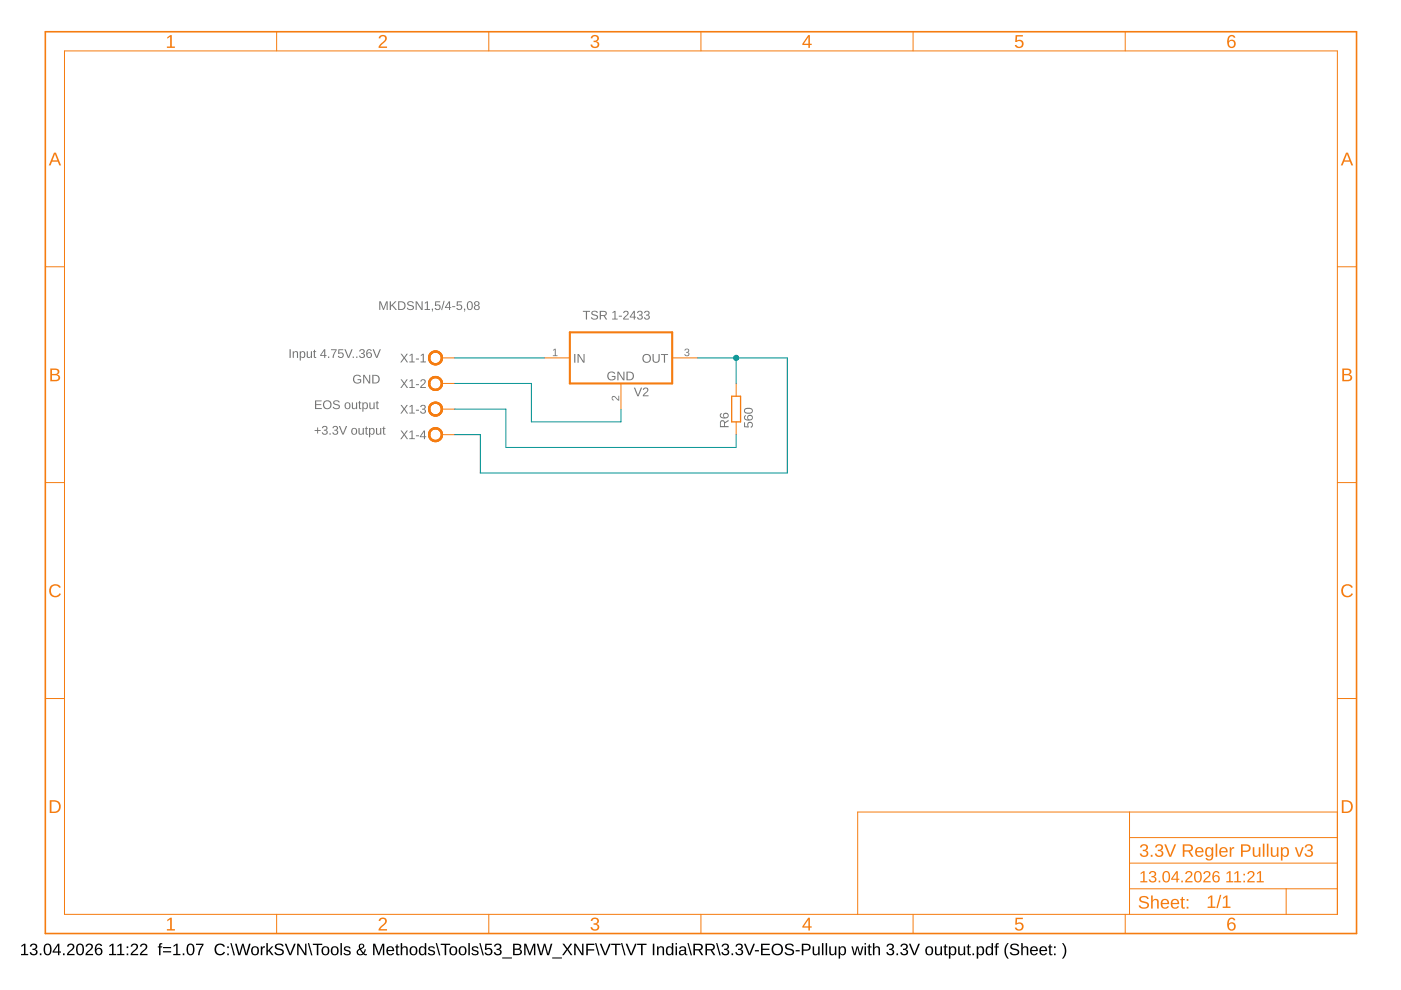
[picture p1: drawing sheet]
<svg xmlns="http://www.w3.org/2000/svg" width="297mm" height="210mm" viewBox="0 0 297 210" stroke-linecap="round" stroke-linejoin="round" font-family="sans-serif">
<path d="M4.5 200.5l.6-.4h.3v2.2h.6v.2h-1.5v-.2h.6v-1.9l-.6 .4zM6.6 200.2a.71 .71 0 0 1 1-.1 .71 .71 0 0 1 0 1.1l-.2 .1a.69 .69 0 0 1 .5 .9 .69 .69 0 0 1-1 .3l-.6-.4v-.2h.3a.49 .49 0 0 0 .7 .4 .49 .49 0 0 0 .2-.8l-.6-.1v-.2a.47 .47 0 0 0 .7-.3 .47 .47 0 0 0-.4-.6 .47 .47 0 0 0-.6 .4h-.3zM8.4 202.1h.4v.4h-.4zM9.6 200.2a.91 .91 0 0 1 1.1 .1 .91 .91 0 0 1 .2 1 .89 .89 0 0 1-.3 1.1 .89 .89 0 0 1-1.1-.2l-.2-.5v-.8zM9.8 200.4a1.65 1.65 0 0 0 .1 1.9h.2a1.12 1.12 0 0 0 .5-1.6l-.3-.4zM12.3 200.1h.3v1.6h.3v.3h-.3v.5h-.3v-.5h-1.1v-.3zM12.3 200.4l-.9 1.3h.9zM13.4 202.1h.3v.4h-.3zM14.5 200.2a.79 .79 0 0 1 1.2 .2 .79 .79 0 0 1-.5 1.1l-.7 .8h1.3v.2h-1.6l.1-.4 .5-.6a.72 .72 0 0 0 .4-1.2l-.5 .1-.2 .3h-.3zM16.5 200.2a.91 .91 0 0 1 1.1 .1 .91 .91 0 0 1 .2 1 .89 .89 0 0 1-.3 1.1 .89 .89 0 0 1-1.2-.2l-.2-.5v-.8zM16.7 200.4a1.65 1.65 0 0 0 .1 1.9h.2a1.12 1.12 0 0 0 .4-1.6l-.3-.4zM18.4 200.2a.79 .79 0 0 1 1.2 .2 .79 .79 0 0 1-.4 1.1l-.7 .8h1.2v.2h-1.6l.1-.4 .5-.6a.72 .72 0 0 0 .4-1.2l-.5 .1-.1 .3h-.4zM20.5 200.2a.76 .76 0 0 1 1.2 .3l-.3 .1a.51 .51 0 0 0-.7-.2 .51 .51 0 0 0-.3 .6v.3a.79 .79 0 0 1 1.2 0 .79 .79 0 0 1-.1 1.1 .79 .79 0 0 1-1.2-.1 1.85 1.85 0 0 1 .2-2.1zM20.4 201.7a.52 .52 0 0 0 1 0 .52 .52 0 0 0-1 0zM23.2 200.5l.6-.4h.3v2.2h.6v.2h-1.6v-.2h.7v-1.9l-.6 .4zM24.9 200.5l.6-.4h.3v2.2h.6v.2h-1.6v-.2h.7v-1.9l-.6 .4zM26.9 200.7h.3v.3h-.3zM26.9 202.2h.3v.3h-.3zM28 200.2a.79 .79 0 0 1 1.2 .2 .79 .79 0 0 1-.5 1.1l-.7 .8h1.3v.2h-1.6l.1-.4 .5-.6a.72 .72 0 0 0 .4-1.2l-.5 .1-.2 .3h-.3zM29.9 200.2a.79 .79 0 0 1 1.3 .2 .79 .79 0 0 1-.5 1.1l-.7 .8h1.3v.2h-1.6l.1-.4 .5-.6a.72 .72 0 0 0 .4-1.2l-.6 .1-.1 .3h-.3zM33.8 200.1l.6-.1v.2l-.4 .2v.3h.4v.2h-.4v1.6h-.3v-1.6h-.2v-.2h.2zM34.6 200.8h1.7v.2h-1.7zM34.6 201.7h1.7v.2h-1.7zM36.8 200.5l.6-.4h.3v2.2h.5v.2h-1.5v-.2h.6v-1.9l-.5 .4zM38.7 202.1h.4v.4h-.4zM39.9 200.2a.91 .91 0 0 1 1.1 .1 .91 .91 0 0 1 .2 1 .89 .89 0 0 1-.3 1.1 .89 .89 0 0 1-1.1-.2l-.2-.5v-.8zM40.1 200.4a1.65 1.65 0 0 0 .1 1.9h.2a1.12 1.12 0 0 0 .5-1.6l-.3-.4zM41.6 200.1h1.6l-.7 1.6-.2 .8h-.3a3.8 3.8 0 0 1 .9-2.1h-1.3zM45.8 200.4a1.21 1.21 0 0 1 1.9 .3l-.3 .1a.9 .9 0 0 0-1.3-.3 .9 .9 0 0 0-.2 1.3 .84 .84 0 0 0 .8 .5 .84 .84 0 0 0 .7-.5l.3 .1a1.25 1.25 0 0 1-1.8 .4 1.25 1.25 0 0 1-.1-1.9zM48.2 200.7h.3v.3h-.3zM48.2 202.2h.3v.3h-.3zM48.8 200h.3l.7 2.6h-.3zM49.8 200.1h.4l.6 2.1 .5-2.1h.3l.6 2.1 .6-2.1h.3l-.7 2.4h-.4l-.5-2-.6 2h-.4zM53.4 200.9a.94 .94 0 0 1 1.5 .5 .94 .94 0 0 1-1.1 1.1l-.4-.2-.1-.4zM53.8 200.9a.86 .86 0 0 0 .3 1.4 .79 .79 0 0 0 .5-.7 .79 .79 0 0 0-.5-.7zM55.3 200.7h.3v.3l.2-.3 .4-.1v.3h-.4l-.1 .3-.1 1.3h-.3zM56.5 200h.3v1.6l.8-.9h.4l-.8 .8 .8 1h-.4l-.6-.8-.2 .2v.6h-.3zM58.4 200.4a1.11 1.11 0 0 1 1.7 .2l-.3 .1a.63 .63 0 0 0-.6-.4 .63 .63 0 0 0-.6 .5l.7 .3a.75 .75 0 0 1 .9 .8 .75 .75 0 0 1-1 .7 .89 .89 0 0 1-1-.7h.3a.73 .73 0 0 0 .7 .4 .73 .73 0 0 0 .7-.5l-.8-.4a.72 .72 0 0 1-.7-1zM60.4 200.1h.3l.8 2.1 .9-2.1h.3l-1 2.4h-.3zM63 200.1h.4l1.3 2.1v-2.1h.3v2.4h-.4l-1.3-2v2h-.3zM65.3 200h.2l.7 2.6h-.2zM66.3 200.1h2v.3h-.8v2.1h-.3v-2.1h-.9zM68.4 200.9a.94 .94 0 0 1 1.4 .5 .94 .94 0 0 1-1.1 1.1l-.3-.2-.2-.4zM68.7 200.9a.86 .86 0 0 0 .3 1.4 .79 .79 0 0 0 .5-.7 .79 .79 0 0 0-.5-.7zM70.3 200.9a.94 .94 0 0 1 1.5 .5 .94 .94 0 0 1-1.1 1.1l-.4-.2-.1-.4zM70.7 200.9a.86 .86 0 0 0 .3 1.4 .79 .79 0 0 0 .5-.7 .79 .79 0 0 0-.5-.7zM72.2 200h.3v2.5h-.3zM73.1 200.8a.85 .85 0 0 1 1.2 .3h-.2a.39 .39 0 0 0-.5-.3 .39 .39 0 0 0-.3 .5l.2 .1a.67 .67 0 0 1 .7 .2 .67 .67 0 0 1 .1 .7 .91 .91 0 0 1-1.5-.2l.3-.1a.45 .45 0 0 0 .5 .4 .45 .45 0 0 0 .4-.5l-.1-.1a.82 .82 0 0 1-1-.8zM76.2 200.2a.57 .57 0 0 1 .9 .1 .57 .57 0 0 1-.3 .8l-.3 .1 .5 .8 .3-.8 .3 .1-.4 .8 .6 .2v.2h-.5a.47 .47 0 0 0-.7 0 .73 .73 0 0 1-1-.5 .73 .73 0 0 1 .6-.9l-.1-.5zM76.4 200.4v.6a.42 .42 0 0 0 .5-.2 .42 .42 0 0 0-.1-.5zM76.1 201.5a.51 .51 0 0 0 0 .7 .51 .51 0 0 0 .8-.1l-.6-.7zM79.1 200.1h.4l.8 2.1 .8-2.1h.4v2.4h-.3v-2.1l-.8 2.1h-.2l-.8-2.1v2.1h-.3zM82.1 200.9a.85 .85 0 0 1 1.1-.2 .85 .85 0 0 1 .4 1h-1.4a.54 .54 0 0 0 .4 .6 .54 .54 0 0 0 .7-.3l.2 .1a.92 .92 0 0 1-1.3 .3 .92 .92 0 0 1-.2-1.3zM82.4 201l-.2 .4h1.1l-.3-.5zM84.1 200.2h.2v.5h.4v.2h-.4v1.2l.1 .2h.3v.2h-.5l-.2-.1v-1.5h-.2v-.2h.2zM85 200h.3v1a.63 .63 0 0 1 .7-.4 .63 .63 0 0 1 .4 .7v1.2h-.3v-1.2a.45 .45 0 0 0-.4-.5 .45 .45 0 0 0-.4 .6v1.1h-.3zM87 200.9a.94 .94 0 0 1 1.5 .5 .94 .94 0 0 1-1.1 1.1l-.4-.2-.1-.4zM87.4 200.9a.86 .86 0 0 0 .3 1.4 .79 .79 0 0 0 .5-.7 .79 .79 0 0 0-.5-.7zM89 200.9l.5-.3 .6 .3v-.9h.3v2.5h-.3v-.3a.71 .71 0 0 1-1 .3 .71 .71 0 0 1-.3-.9zM89.2 201a.91 .91 0 0 0 .4 1.3 .79 .79 0 0 0 .5-.7 .79 .79 0 0 0-.5-.7zM91 200.8a.85 .85 0 0 1 1.2 .3h-.3a.39 .39 0 0 0-.4-.3 .39 .39 0 0 0-.3 .5l.2 .1a.67 .67 0 0 1 .7 .2 .67 .67 0 0 1 .1 .7 .91 .91 0 0 1-1.5-.2l.3-.1a.45 .45 0 0 0 .5 .4 .45 .45 0 0 0 .4-.5l-.1-.1a.82 .82 0 0 1-1-.8zM92.4 200h.3l.7 2.6h-.3zM93.4 200.1h2v.3h-.8v2.1h-.3v-2.1h-.9zM95.5 200.9a.94 .94 0 0 1 1.5 .5 .94 .94 0 0 1-1.1 1.1l-.4-.2-.2-.4zM95.8 200.9a.86 .86 0 0 0 .3 1.4 .79 .79 0 0 0 .5-.7 .79 .79 0 0 0-.5-.7zM97.5 200.9a.94 .94 0 0 1 1.4 .5 .94 .94 0 0 1-1.1 1.1l-.3-.2-.2-.4zM97.8 200.9a.86 .86 0 0 0 .3 1.4 .79 .79 0 0 0 .5-.7 .79 .79 0 0 0-.5-.7zM99.3 200h.3v2.5h-.3zM100.2 200.8a.85 .85 0 0 1 1.3 .3h-.3a.39 .39 0 0 0-.5-.3 .39 .39 0 0 0-.3 .5l.2 .1a.67 .67 0 0 1 .7 .2 .67 .67 0 0 1 .1 .7 .91 .91 0 0 1-1.5-.2l.3-.1a.45 .45 0 0 0 .6 .4 .45 .45 0 0 0 .3-.5l-.1-.1a.82 .82 0 0 1-1-.8zM101.6 200h.3l.7 2.6h-.3zM102.9 200.1h1.4v.3h-1.1l-.1 .7a.83 .83 0 0 1 1.1 .2 .83 .83 0 0 1-.1 1.1 .83 .83 0 0 1-1.1 0l-.3-.4 .3-.1a.55 .55 0 0 0 .9 .3 .55 .55 0 0 0 0-.9 .55 .55 0 0 0-.8 .1h-.3zM105 200.2a.71 .71 0 0 1 1-.1 .71 .71 0 0 1 0 1.1l-.2 .1a.69 .69 0 0 1 .5 .9 .69 .69 0 0 1-1 .3l-.6-.4v-.2h.3a.49 .49 0 0 0 .7 .4 .49 .49 0 0 0 .2-.8l-.6-.1v-.2a.47 .47 0 0 0 .7-.3 .47 .47 0 0 0-.4-.6 .47 .47 0 0 0-.6 .4h-.3zM106.5 203h2v.2h-2zM108.8 200.1a1.58 1.58 0 0 1 1.7 .3v.5l-.4 .3a.66 .66 0 0 1 .5 .8 .66 .66 0 0 1-.8 .5h-1zM109.1 200.4v.7h.6a.42 .42 0 0 0 .4-.1 .42 .42 0 0 0 .1-.4l-.3-.2zM109.1 201.4v.9l1.1-.2a.43 .43 0 0 0-.1-.7zM111.1 200.1h.5l.7 2.1 .8-2.1h.4v2.4h-.3v-2.1l-.8 2.1h-.2l-.8-2.1v2.1h-.3zM113.8 200.1h.4l.5 2.1 .6-2.1h.3l.6 2.1 .6-2.1h.3l-.7 2.4h-.4l-.5-2-.6 2h-.4zM117.1 203h2v.2h-2zM119.2 200.1h.4l.7 .9 .6-.9h.4l-.8 1.1 .9 1.3h-.4l-.7-1-.8 1h-.3l.9-1.2zM121.7 200.1h.4l1.3 2.1v-2.1h.3v2.4h-.4l-1.3-2v2h-.3zM124.3 200.1h1.7v.3h-1.4v.9h1.4v.2h-1.4v1h-.3zM126.2 200h.2l.7 2.6h-.2zM127.2 200.1h.3l.8 2.1 .8-2.1h.4l-1 2.4h-.3zM129.6 200.1h2v.3h-.9v2.1h-.3v-2.1h-.8zM131.7 200h.2l.7 2.6h-.2zM132.7 200.1h.3l.8 2.1 .8-2.1h.4l-1 2.4h-.3zM135.1 200.1h2v.3h-.9v2.1h-.3v-2.1h-.8zM138.4 200.1h.3v2.4h-.3zM139.3 200.7h.3v.3a.63 .63 0 0 1 .7-.4 .63 .63 0 0 1 .5 .7v1.2h-.3v-1.2a.45 .45 0 0 0-.5-.5 .45 .45 0 0 0-.4 .6v1.1h-.3zM141.3 200.9l.6-.3 .5 .3v-.9h.4v2.5h-.3v-.3a.71 .71 0 0 1-1 .3 .71 .71 0 0 1-.3-.9zM141.6 201a.91 .91 0 0 0 .3 1.3 .79 .79 0 0 0 .5-.7 .79 .79 0 0 0-.5-.7zM143.2 200h.3v.3h-.3zM143.2 200.7h.3v1.8h-.3zM144.2 200.7a.74 .74 0 0 1 .8-.1 .74 .74 0 0 1 .5 .6v1l.2 .1v.2h-.3l-.2-.3a.63 .63 0 0 1-.8 .4 .63 .63 0 0 1-.5-.8 .63 .63 0 0 1 .8-.4h.5a.42 .42 0 0 0-.3-.5 .42 .42 0 0 0-.6 .3l-.3-.1zM144.4 201.7a.41 .41 0 0 0 .1 .7 .41 .41 0 0 0 .6-.4l.1-.4zM145.7 200h.3l.7 2.6h-.3zM147 200.1h1.2a.7 .7 0 0 1 .8 .5 .7 .7 0 0 1-.6 .9l.7 1h-.4l-.6-1h-.8v1h-.3zM147.3 200.4v.9h.8a.46 .46 0 0 0 .6-.5 .46 .46 0 0 0-.6-.4zM149.6 200.1h1.1a.7 .7 0 0 1 .9 .5 .7 .7 0 0 1-.6 .9l.7 1h-.4l-.6-1h-.8v1h-.3zM149.9 200.4v.9h.8a.46 .46 0 0 0 .5-.5 .46 .46 0 0 0-.5-.4zM151.8 200h.3l.7 2.6h-.3zM153.2 200.2a.71 .71 0 0 1 1.1-.1 .71 .71 0 0 1 0 1.1l-.3 .1a.69 .69 0 0 1 .6 .9 .69 .69 0 0 1-1 .3l-.6-.4-.1-.2h.4a.49 .49 0 0 0 .6 .4 .49 .49 0 0 0 .2-.8l-.6-.1v-.2a.47 .47 0 0 0 .7-.3 .47 .47 0 0 0-.3-.6 .47 .47 0 0 0-.6 .4h-.3zM155.1 202.1h.3v.4h-.3zM156.2 200.2a.71 .71 0 0 1 1-.1 .71 .71 0 0 1 0 1.1l-.2 .1a.69 .69 0 0 1 .5 .9 .69 .69 0 0 1-1 .3l-.6-.4v-.2h.3a.49 .49 0 0 0 .7 .4 .49 .49 0 0 0 .2-.8l-.6-.1v-.2a.47 .47 0 0 0 .7-.3 .47 .47 0 0 0-.4-.6 .47 .47 0 0 0-.6 .4h-.3zM157.7 200.1h.4l.8 2.1 .8-2.1h.4l-1 2.4h-.4zM160 201.4h.9v.3h-.9zM161.4 200.1h1.8v.3h-1.5v.7h1.4v.3h-1.4v.9h1.6v.2h-1.9zM163.5 201.3a1.25 1.25 0 0 1 2.5 0 1.25 1.25 0 0 1-2.5 0zM164.2 200.6a.95 .95 0 0 0-.1 1.4 .95 .95 0 0 0 1.5-.2 .95 .95 0 0 0-.2-1.2 .95 .95 0 0 0-1.2 0zM166.6 200.4a1.11 1.11 0 0 1 1.7 .2l-.3 .1a.63 .63 0 0 0-.7-.4 .63 .63 0 0 0-.5 .5l.6 .3a.75 .75 0 0 1 1 .8 .75 .75 0 0 1-1 .7 .89 .89 0 0 1-1.1-.7h.4a.73 .73 0 0 0 .7 .4 .73 .73 0 0 0 .6-.5l-.7-.4a.72 .72 0 0 1-.7-1zM168.7 201.4h.8v.3h-.8zM170 200.1a2.12 2.12 0 0 1 1.7 .2 .76 .76 0 0 1 .1 .8 .76 .76 0 0 1-.8 .5h-.7v.9h-.3zM170.3 200.4v.9h1a.49 .49 0 0 0 0-.9zM172.3 200.7h.3v1.1a.45 .45 0 0 0 .5 .5 .45 .45 0 0 0 .4-.6v-1h.3v1.8h-.3v-.3a.63 .63 0 0 1-.7 .3 .63 .63 0 0 1-.5-.6zM174.3 200h.3v2.5h-.3zM175.1 200h.3v2.5h-.3zM175.8 200.7h.3v1.1a.45 .45 0 0 0 .5 .5 .45 .45 0 0 0 .4-.6v-1h.3v1.8h-.3v-.3a.63 .63 0 0 1-.7 .3 .63 .63 0 0 1-.5-.6zM177.8 200.7h.3v.3a.71 .71 0 0 1 .9-.3 .71 .71 0 0 1 .4 .9 .76 .76 0 0 1-1 .9l-.3-.3v1.1h-.3zM178.3 200.9a.84 .84 0 0 0 .3 1.4 .83 .83 0 0 0 0-1.4zM180.5 200.7h.3l.4 1.6 .4-1.6h.4l.4 1.6 .4-1.6h.3l-.6 1.8h-.3l-.4-1.6-.4 1.6h-.4zM183.3 200h.3v.3h-.3zM183.3 200.7h.3v1.8h-.3zM184.2 200.2h.2v.5h.4v.2h-.4v1.2l.1 .2h.3v.2h-.5l-.1-.1-.1-1.5h-.2v-.2h.2zM185.1 200h.3v1a.63 .63 0 0 1 .7-.4 .63 .63 0 0 1 .5 .7v1.2h-.3v-1.2a.45 .45 0 0 0-.5-.5 .45 .45 0 0 0-.4 .6v1.1h-.3zM188.2 200.2a.71 .71 0 0 1 1.1-.1 .71 .71 0 0 1-.1 1.1l-.2 .1a.69 .69 0 0 1 .6 .9 .69 .69 0 0 1-1.1 .3l-.5-.4-.1-.2h.3a.49 .49 0 0 0 .7 .4 .49 .49 0 0 0 .2-.8l-.6-.1v-.2a.47 .47 0 0 0 .7-.3 .47 .47 0 0 0-.4-.6 .47 .47 0 0 0-.5 .4h-.3zM190.1 202.1h.3v.4h-.3zM191.2 200.2a.71 .71 0 0 1 1-.1 .71 .71 0 0 1 0 1.1l-.2 .1a.69 .69 0 0 1 .5 .9 .69 .69 0 0 1-1 .3l-.6-.4v-.2h.3a.49 .49 0 0 0 .7 .4 .49 .49 0 0 0 .2-.8l-.7-.1v-.2a.47 .47 0 0 0 .7-.3 .47 .47 0 0 0-.3-.6 .47 .47 0 0 0-.6 .4h-.3zM192.7 200.1h.4l.8 2.1 .8-2.1h.3l-1 2.4h-.3zM196.4 200.9a.94 .94 0 0 1 1.5 .5 .94 .94 0 0 1-1.1 1.1l-.4-.2-.2-.4zM196.7 200.9a.86 .86 0 0 0 .3 1.4 .79 .79 0 0 0 .5-.7 .79 .79 0 0 0-.5-.7zM198.2 200.7h.3v1.1a.45 .45 0 0 0 .5 .5 .45 .45 0 0 0 .4-.6v-1h.3v1.8h-.3v-.3a.63 .63 0 0 1-.7 .3 .63 .63 0 0 1-.5-.6zM200.3 200.2h.2v.5h.4v.2h-.4v1.2l.2 .2h.2v.2h-.5l-.1-.1-.1-1.5h-.2v-.2h.2zM201.2 200.7h.3v.3a.71 .71 0 0 1 .9-.3 .71 .71 0 0 1 .4 .9 .76 .76 0 0 1-1 .9l-.3-.3v1.1h-.3zM201.7 200.9a.84 .84 0 0 0 .3 1.4 .83 .83 0 0 0 0-1.4zM203.1 200.7h.4v1.1a.45 .45 0 0 0 .5 .5 .45 .45 0 0 0 .3-.6v-1h.3v1.8h-.2l-.1-.3a.63 .63 0 0 1-.7 .3 .63 .63 0 0 1-.5-.6zM205.3 200.2h.2v.5h.3v.2h-.3v1.2l.1 .2h.2v.2h-.5l-.1-.1-.1-1.5h-.2v-.2h.3zM206.2 202.1h.3v.4h-.3zM207.1 200.7h.3v.3a.71 .71 0 0 1 .9-.3 .71 .71 0 0 1 .4 .9 .76 .76 0 0 1-1 .9l-.3-.3v1.1h-.3zM207.6 200.9a.84 .84 0 0 0 .3 1.4 .83 .83 0 0 0 0-1.4zM209.1 200.9l.5-.3 .6 .3v-.9h.3v2.5h-.2l-.1-.3a.71 .71 0 0 1-.9 .3 .71 .71 0 0 1-.3-.9zM209.4 201a.9 .9 0 0 0 .3 1.3 .79 .79 0 0 0 .5-.7 .79 .79 0 0 0-.5-.7zM211.2 200.1l.6-.1v.2l-.4 .2v.3h.4v.2h-.4v1.6h-.3v-1.6h-.3v-.2h.3zM213.6 200h.3a2.48 2.48 0 0 0 0 3.3 1.06 1.06 0 0 1-.9-1.1 2.47 2.47 0 0 1 .6-2.2zM214.3 200.4a1.11 1.11 0 0 1 1.8 .2l-.4 .1a.63 .63 0 0 0-.6-.4 .63 .63 0 0 0-.6 .5l.7 .3a.75 .75 0 0 1 .9 .8 .75 .75 0 0 1-1 .7 .89 .89 0 0 1-1-.7h.3a.73 .73 0 0 0 .7 .4 .73 .73 0 0 0 .7-.5l-.8-.4a.72 .72 0 0 1-.7-1zM216.5 200h.3v1a.63 .63 0 0 1 .7-.4 .63 .63 0 0 1 .5 .7v1.2h-.3v-1.2a.45 .45 0 0 0-.5-.5 .45 .45 0 0 0-.4 .6v1.1h-.3zM218.6 200.9a.85 .85 0 0 1 1-.2 .85 .85 0 0 1 .4 1h-1.3a.54 .54 0 0 0 .4 .6 .54 .54 0 0 0 .6-.3l.3 .1a.92 .92 0 0 1-1.3 .3 .92 .92 0 0 1-.2-1.3zM218.9 201l-.2 .4h1l-.3-.5zM220.6 200.9a.85 .85 0 0 1 1-.2 .85 .85 0 0 1 .4 1h-1.3a.54 .54 0 0 0 .3 .6 .54 .54 0 0 0 .7-.3l.3 .1a.92 .92 0 0 1-1.4 .3 .92 .92 0 0 1-.1-1.3zM220.8 201l-.1 .4h1l-.3-.5zM222.5 200.2h.3v.5h.3v.2h-.3v1.2l.1 .2h.2v.2h-.5l-.1-.1-.1-1.5h-.2v-.2h.3zM223.5 200.7h.3v.3h-.3zM223.5 202.2h.3v.3h-.3zM225.1 200a1.06 1.06 0 0 1 .9 1 2.47 2.47 0 0 1-.6 2.3h-.3a2.48 2.48 0 0 0 0-3.3z" fill="#000"/>
<g fill="#757575">
<path d="M117.3 74.2l.5-.3v1.4h.4v.2h-1v-.2h.4v-1.2l-.3 .3z"/>
<path d="M145.3 74a.46 .46 0 0 1 .7 0 .46 .46 0 0 1-.2 .7 .42 .42 0 0 1 .4 .5 .42 .42 0 0 1-.6 .3l-.5-.2v-.2h.2a.32 .32 0 0 0 .4 .3 .32 .32 0 0 0 .2-.5l-.4-.1v-.2a.31 .31 0 0 0 .4-.1 .31 .31 0 0 0-.2-.4 .31 .31 0 0 0-.4 .2h-.2z"/>
<path d="M129.8 84.1a.84 .84 0 0 1 1.1 .5l.2 .1v-.8h.2v1.1l-.7-.5a.34 .34 0 0 0-.5-.3 .34 .34 0 0 0-.1 .5l.1 .3-.4-.4z"/>
<path d="M61.4 74h.2v1.9h-.2zM62.1 74.5h.2v.2a.47 .47 0 0 1 .5-.2 .47 .47 0 0 1 .4 .4v1h-.2v-.9a.34 .34 0 0 0-.4-.4 .34 .34 0 0 0-.3 .5v.8h-.2zM63.5 74.5h.3v.2a.54 .54 0 0 1 .7-.2 .54 .54 0 0 1 .2 .7 .57 .57 0 0 1-.7 .7l-.2-.2v.7h-.3zM63.9 74.7a.52 .52 0 0 0-.1 .7 .52 .52 0 0 0 .6 .2 .55 .55 0 0 0 .1-.6 .55 .55 0 0 0-.6-.3zM65 74.5h.3v.9a.34 .34 0 0 0 .3 .4 .34 .34 0 0 0 .3-.5v-.8h.2l.1 1.4h-.3v-.3a.47 .47 0 0 1-.5 .3 .47 .47 0 0 1-.4-.5zM66.6 74.2h.2v.3h.2v.1h-.2v.9v.2h.3v.2l-.5-.1-.1-1.2h-.1v-.1h.1zM68.7 74h.3v1.3h.2v.2h-.2v.4h-.3v-.4h-.8zM68.7 74.3l-.6 1h.6zM69.5 75.6h.3v.3h-.3zM70.2 74h1.2l-.5 1.2-.1 .7h-.3l.1-.5 .6-1.2h-1zM71.7 74h1.1v.2h-.8l-.1 .6a.63 .63 0 0 1 .9 .3 .63 .63 0 0 1-.4 .9 .63 .63 0 0 1-.8-.5l.3-.1a.41 .41 0 0 0 .6 .2 .41 .41 0 0 0 0-.6 .41 .41 0 0 0-.6 0h-.2zM73 74h.3l.6 1.7 .6-1.7h.3l-.8 1.9h-.2zM74.8 75.6h.2v.3h-.2zM75.5 75.6h.3v.3h-.3zM76.3 74.1a.52 .52 0 0 1 .9 0 .52 .52 0 0 1-.2 .8 .54 .54 0 0 1 .3 .8 .54 .54 0 0 1-.9 .2l-.3-.5h.3a.37 .37 0 0 0 .5 .3 .37 .37 0 0 0 .1-.6h-.4v-.3a.36 .36 0 0 0 .5-.1 .36 .36 0 0 0-.3-.5 .36 .36 0 0 0-.4 .3h-.2zM77.9 74.1h.2a.54 .54 0 0 1 .7 .3h-.2l-.1-.1a.51 .51 0 0 0-.5 .1 .51 .51 0 0 0-.1 .5 .59 .59 0 0 1 .9 .1 .59 .59 0 0 1-.3 .9 .59 .59 0 0 1-.8-.4v-.8zM77.8 75.3a.4 .4 0 0 0 .8 0 .4 .4 0 0 0-.8 0zM79 74h.3l.6 1.7 .6-1.7h.3l-.8 1.9h-.3z"/>
<path d="M75.1 79.7a.96 .96 0 0 1 1.4 .2h-.2a.73 .73 0 0 0-1 0 .73 .73 0 0 0-.1 1 .73 .73 0 0 0 1 .1l.2-.4h-.6v-.2h.8v.6a1 1 0 0 1-1.5 .1 1 1 0 0 1 0-1.4zM77 79.5h.3l1 1.5v-1.5h.2v1.8h-.3l-1-1.6v1.6h-.2zM78.9 79.5h.6a.92 .92 0 0 1 1 .9 .92 .92 0 0 1-.9 .9h-.7zM79.2 79.7v1.4a.78 .78 0 0 0 1.1-.7 .78 .78 0 0 0-1.1-.7z"/>
<path d="M66.8 84.9h1.4v.2h-1.2v.6h1.1v.2h-1.1v.6h1.2v.2h-1.4zM68.4 85.8a.95 .95 0 0 1 1.9 0 .95 .95 0 0 1-1.9 0zM68.9 85.3a.74 .74 0 0 0 .1 1.1 .74 .74 0 0 0 1.1-.4 .74 .74 0 0 0-.7-.9zM70.8 85a.85 .85 0 0 1 1.2 .3h-.2a.42 .42 0 0 0-.5-.3 .42 .42 0 0 0-.3 .5l.2 .1a.63 .63 0 0 1 .7 .3 .63 .63 0 0 1 0 .7l-.6 .2a.67 .67 0 0 1-.8-.5l.3-.1a.49 .49 0 0 0 .6 .4 .49 .49 0 0 0 .3-.6l-.4-.1a.52 .52 0 0 1-.6-.3 .52 .52 0 0 1 .1-.6zM73.2 85.5a.68 .68 0 0 1 1 .1 .68 .68 0 0 1-.1 .9 .68 .68 0 0 1-1-.1v-.4zM73.4 85.6l-.1 .4a.43 .43 0 0 0 .4 .6 .55 .55 0 0 0 .4-.6 .55 .55 0 0 0-.6-.5zM74.6 85.3h.2v.9a.34 .34 0 0 0 .4 .4 .34 .34 0 0 0 .3-.5v-.8h.2v1.4h-.2v-.2a.47 .47 0 0 1-.5 .2 .47 .47 0 0 1-.4-.4zM76.2 85h.1v.3h.3v.2h-.3v.9l.1 .2 .2-.1v.2l-.5-.1v-1.1h-.2v-.2h.2zM76.8 85.3h.2l.1 .3a.54 .54 0 0 1 .7-.2 .54 .54 0 0 1 .2 .6 .57 .57 0 0 1-.7 .7l-.2-.2v.8h-.3zM77.2 85.5a.52 .52 0 0 0-.2 .7 .52 .52 0 0 0 .7 .3 .55 .55 0 0 0 .1-.7 .55 .55 0 0 0-.6-.3zM78.3 85.3h.2v.9a.34 .34 0 0 0 .4 .4 .34 .34 0 0 0 .3-.5v-.8h.2v1.4h-.2v-.2a.47 .47 0 0 1-.5 .2 .47 .47 0 0 1-.4-.4zM79.9 85h.2v.3h.2v.2h-.2v.9v.2l.2-.1v.2l-.5-.1v-1.1h-.1v-.2h.1z"/>
<path d="M67.2 90.6h.2v.6h.6v.2h-.6v.5h-.2v-.5h-.5v-.2h.5zM68.4 90.4a.52 .52 0 0 1 .9 0 .52 .52 0 0 1-.2 .8 .54 .54 0 0 1 .3 .8 .54 .54 0 0 1-.9 .1l-.3-.4h.3a.37 .37 0 0 0 .5 .3 .37 .37 0 0 0 .1-.6l-.4-.1v-.2a.36 .36 0 0 0 .5-.2 .36 .36 0 0 0-.3-.4 .36 .36 0 0 0-.4 .3h-.2zM69.9 91.9h.2v.3h-.2zM70.7 90.4a.52 .52 0 0 1 .8 0 .52 .52 0 0 1-.2 .8 .54 .54 0 0 1 .3 .8 .54 .54 0 0 1-.8 .1l-.3-.4h.2a.37 .37 0 0 0 .5 .3 .37 .37 0 0 0 .2-.6l-.5-.1v-.2a.36 .36 0 0 0 .5-.2 .36 .36 0 0 0-.2-.4 .36 .36 0 0 0-.5 .3h-.2zM71.8 90.3h.3l.6 1.6 .6-1.6h.3l-.8 1.9h-.2zM74.6 90.9a.68 .68 0 0 1 1 .1 .68 .68 0 0 1-.1 1 .68 .68 0 0 1-1-.1v-.4zM74.8 91l-.1 .5a.43 .43 0 0 0 .4 .5 .55 .55 0 0 0 .4-.6 .55 .55 0 0 0-.6-.5zM76 90.7h.2v.9a.34 .34 0 0 0 .4 .4 .34 .34 0 0 0 .3-.4v-.9h.2v1.5h-.2v-.3a.47 .47 0 0 1-.5 .3 .47 .47 0 0 1-.4-.5zM77.6 90.4h.2v.3h.2v.2h-.2v.9v.2h.2v.1l-.4-.1-.1-1.1h-.1v-.2h.1zM78.2 90.7h.3v.3a.54 .54 0 0 1 .7-.2 .54 .54 0 0 1 .2 .6 .57 .57 0 0 1-.7 .8l-.2-.3v.8h-.3zM78.6 91a.52 .52 0 0 0-.2 .6 .52 .52 0 0 0 .7 .3 .55 .55 0 0 0 .1-.6 .55 .55 0 0 0-.6-.3zM79.7 90.7h.2v.9a.34 .34 0 0 0 .4 .4 .34 .34 0 0 0 .3-.4v-.9h.2v1.5h-.2v-.3a.47 .47 0 0 1-.5 .3 .47 .47 0 0 1-.4-.5zM81.3 90.4h.2v.3h.2v.2h-.2v.9v.2h.2v.1l-.4-.1-.1-1.1h-.1v-.2h.1z"/>
<path d="M157.8 89.5h.2v.9h.5a.63 .63 0 0 1 .3-.9 .63 .63 0 0 1 .9 .4 .63 .63 0 0 1-.5 .8v-.2a.41 .41 0 0 0 .1-.6 .41 .41 0 0 0-.6-.1 .41 .41 0 0 0 .1 .6v.2h-1zM157.9 88.1l.2-.1 .1 .2-.2 .1a.51 .51 0 0 0 .1 .6 .51 .51 0 0 0 .6 0 .59 .59 0 0 1 0-.9 .59 .59 0 0 1 .9 .3 .59 .59 0 0 1-.4 .8 .93 .93 0 0 1-1 0 .93 .93 0 0 1-.4-.8zM158.6 88.6a.4 .4 0 0 0 .8 0 .4 .4 0 0 0-.8 0zM157.8 86.7a1.09 1.09 0 0 1 1.8 .4 1.02 1.02 0 0 1-.9 .6 1.02 1.02 0 0 1-1-.6zM158 86.9a.71 .71 0 0 0 .4 .6 .71 .71 0 0 0 .7 0 .39 .39 0 0 0 .3-.5 .39 .39 0 0 0-.5-.3h-.7z"/>
<path d="M80.4 63.9h.3l.6 1.5 .6-1.5h.3v1.8h-.2v-1.6l-.6 1.6h-.2l-.6-1.6v1.6h-.2zM82.6 63.9h.3v.9l.9-.9h.3l-.8 .8 .9 1h-.3l-.8-.9-.2 .2v.7h-.3zM84.4 63.9h.6a.92 .92 0 0 1 1 .9 .92 .92 0 0 1-.9 .9h-.7zM84.7 64.1v1.4a.78 .78 0 0 0 1-.7 .78 .78 0 0 0-1-.7zM86.5 64a.85 .85 0 0 1 1.2 .3h-.2a.42 .42 0 0 0-.5-.3 .42 .42 0 0 0-.3 .5l.2 .1a.63 .63 0 0 1 .7 .2 .63 .63 0 0 1 0 .8l-.6 .1a.67 .67 0 0 1-.8-.4l.3-.1a.49 .49 0 0 0 .6 .4 .49 .49 0 0 0 .3-.6l-.4-.1a.52 .52 0 0 1-.6-.3 .52 .52 0 0 1 .1-.6zM88.1 63.9h.3l1 1.6v-1.6h.2v1.8h-.3l-1-1.5v1.5h-.2zM90.1 64.2l.6-.3v1.6h.5v.2h-1.2v-.2h.5v-1.4l-.4 .3zM91.6 65.4h.2l-.1 .7h-.2l.2-.4h-.1zM92.3 63.9h1v.2h-.8l-.1 .6a.63 .63 0 0 1 1 .2 .63 .63 0 0 1-.4 .9 .63 .63 0 0 1-.8-.5h.2a.41 .41 0 0 0 .6 .2 .41 .41 0 0 0 .1-.7 .41 .41 0 0 0-.7 .1h-.2zM94.1 63.8h.2l-.6 1.9h-.2zM95.2 63.9h.2v1.2h.3v.2h-.3v.4h-.2v-.4h-.9zM95.2 64.2l-.6 .9h.6zM95.9 64.9h.6v.2h-.6zM96.9 63.9h1v.2h-.8l-.1 .6a.63 .63 0 0 1 .9 .2 .63 .63 0 0 1-.3 .9 .63 .63 0 0 1-.8-.5h.2a.41 .41 0 0 0 .6 .2 .41 .41 0 0 0 .1-.7 .41 .41 0 0 0-.7 .1h-.2zM98.4 65.4h.2l-.1 .7h-.1l.1-.4h-.1zM99.2 64a.69 .69 0 0 1 .9 0 .69 .69 0 0 1 .1 .8 .69 .69 0 0 1-.6 .9 .69 .69 0 0 1-.6-.9zM99.4 64.1a1.04 1.04 0 0 0 .2 1.5 .91 .91 0 0 0 0-1.6zM100.7 64a.53 .53 0 0 1 .8-.1 .53 .53 0 0 1-.2 .9 .53 .53 0 0 1 .2 .8 .53 .53 0 0 1-.8 0 .53 .53 0 0 1 .1-.8l-.3-.3zM100.7 64.3a.35 .35 0 0 0 .7 0 .35 .35 0 0 0-.7 0zM100.7 65.2a.4 .4 0 0 0 .8 0 .4 .4 0 0 0-.8 0z"/>
<path d="M123.6 65.9h1.5v.2h-.6v1.6h-.3v-1.6h-.6zM125.5 66a.85 .85 0 0 1 1.3 .3l-.3 .1a.42 .42 0 0 0-.5-.4 .42 .42 0 0 0-.3 .6h.2a.63 .63 0 0 1 .7 .3 .63 .63 0 0 1 0 .7l-.5 .2a.67 .67 0 0 1-.8-.5h.2a.49 .49 0 0 0 .6 .3 .49 .49 0 0 0 .4-.5l-.5-.2a.52 .52 0 0 1-.6-.3 .52 .52 0 0 1 .1-.6zM127.2 65.9h.8a.53 .53 0 0 1 .7 .4 .53 .53 0 0 1-.5 .7l.5 .7h-.3l-.4-.7h-.6v.7h-.2zM127.4 66.1v.7h.6a.35 .35 0 0 0 .4-.4 .35 .35 0 0 0-.4-.3zM129.9 66.2l.6-.3v1.6h.5v.2h-1.2v-.2h.5v-1.4l-.4 .3zM131.2 66.9h.7v.2h-.7zM132.3 66a.59 .59 0 0 1 .9 .1 .59 .59 0 0 1-.3 .9l-.5 .5h.9v.2h-1.2l.1-.3 .5-.5a.4 .4 0 0 0 .3-.5 .4 .4 0 0 0-.6-.1v.1h-.3zM134.4 65.9h.2v1.2h.3v.2h-.3v.4h-.2v-.4h-.9zM134.4 66.2l-.7 .9h.7zM135.3 66a.52 .52 0 0 1 .8 0 .52 .52 0 0 1-.2 .8 .54 .54 0 0 1 .3 .8 .54 .54 0 0 1-.8 .1l-.4-.4h.3a.37 .37 0 0 0 .5 .3 .37 .37 0 0 0 .1-.6l-.4-.1v-.2a.36 .36 0 0 0 .5-.2 .36 .36 0 0 0-.3-.4 .36 .36 0 0 0-.4 .3h-.2zM136.7 66a.52 .52 0 0 1 .9 0 .52 .52 0 0 1-.2 .8 .54 .54 0 0 1 .3 .8 .54 .54 0 0 1-.9 .1l-.3-.4h.3a.37 .37 0 0 0 .5 .3 .37 .37 0 0 0 .1-.6l-.4-.1v-.2a.36 .36 0 0 0 .5-.2 .36 .36 0 0 0-.3-.4 .36 .36 0 0 0-.4 .3h-.2z"/>
<path d="M134.4 82.2h.2l.7 1.6 .6-1.6h.2l-.7 1.8h-.3zM136.5 82.3a.59 .59 0 0 1 .9 .1 .59 .59 0 0 1-.3 .9l-.6 .5h1v.2h-1.2l.1-.3 .5-.5a.4 .4 0 0 0 .3-.6 .4 .4 0 0 0-.6-.1l-.1 .2-.2-.1z"/>
<path d="M121.7 75.1h.3v1.8h-.3zM122.5 75.1h.2l1 1.5v-1.5h.2v1.8h-.3l-.9-1.6v1.6h-.2z"/>
<path d="M136.1 76a.95 .95 0 0 1 1.9 0 .95 .95 0 0 1-1.9 0zM136.6 75.4a.74 .74 0 0 0 .1 1.2 .74 .74 0 0 0 1.1-.4 .74 .74 0 0 0-.7-1zM138.3 75.1h.3v1.1a.51 .51 0 0 0 .5 .5 .51 .51 0 0 0 .5-.5v-1.1h.3v1.1a.76 .76 0 0 1-.8 .7 .76 .76 0 0 1-.8-.7zM140.1 75.1h1.5v.2h-.6v1.6h-.2v-1.6h-.7z"/>
<path d="M129 79a.96 .96 0 0 1 1.4 .2l-.2 .1a.73 .73 0 0 0-1-.1 .73 .73 0 0 0-.1 1 .73 .73 0 0 0 1 .1l.2-.4h-.6v-.2h.8v.6a1 1 0 0 1-1.4 .1 1 1 0 0 1-.1-1.4zM130.9 78.8h.3l1 1.6v-1.6h.2v1.8h-.3l-1-1.5v1.5h-.2zM132.8 78.8h.6a.92 .92 0 0 1 1 .9 .92 .92 0 0 1-.9 .9h-.7zM133.1 79v1.4a.78 .78 0 0 0 1.1-.7 .78 .78 0 0 0-1.1-.7z"/>
<path d="M152.8 89.2l.6-.1 .3 .4 .8-.5v.3l-.8 .5v.5h.8v.3h-1.9zM152.9 89.4l-.1 .9h.7l-.1-.9-.2-.1zM152.8 87.7l.2-.1v.2l-.1 .1a.51 .51 0 0 0 .1 .5 .51 .51 0 0 0 .5 .1 .59 .59 0 0 1 .1-.9 .59 .59 0 0 1 .9 .3 .59 .59 0 0 1-.4 .8 .93 .93 0 0 1-1 0 .93 .93 0 0 1-.4-.9zM153.5 88.1a.4 .4 0 0 0 .8 0 .4 .4 0 0 0-.8 0z"/>
<path d="M84.9 75h.3l.5 .7 .5-.7h.3l-.7 .9 .7 .9h-.2l-.6-.8-.6 .8h-.2l.7-.9zM86.8 75.3l.7-.3v1.6h.4v.2h-1.1v-.2h.5v-1.4l-.5 .3zM88.2 76h.6v.2h-.6zM89.2 75.3l.7-.3v1.6h.4v.2h-1.1v-.2h.4v-1.4l-.4 .3z"/>
<path d="M84.9 80.4h.3l.5 .7 .5-.7h.3l-.7 .9 .7 1h-.2l-.6-.8-.6 .8h-.2l.7-1zM86.8 80.7l.7-.3v1.7h.4v.2h-1.1v-.2h.5v-1.4l-.5 .2zM88.2 81.5h.6v.2h-.6zM89.3 80.5a.59 .59 0 0 1 .9 .1 .59 .59 0 0 1-.3 .9l-.6 .6h1v.2h-1.2l.1-.3 .5-.6a.4 .4 0 0 0 .3-.5 .4 .4 0 0 0-.6-.1l-.1 .1h-.2z"/>
<path d="M84.9 85.9h.3l.5 .7 .5-.7h.3l-.7 .8 .7 1h-.2l-.6-.8-.6 .8h-.2l.7-1zM86.8 86.2l.7-.3v1.6h.4v.2h-1.1v-.2h.5v-1.4l-.5 .3zM88.2 86.9h.6v.2h-.6zM89.3 86a.52 .52 0 0 1 .8-.1 .52 .52 0 0 1-.2 .9 .54 .54 0 0 1 .3 .7 .54 .54 0 0 1-.8 .2l-.3-.5h.2a.37 .37 0 0 0 .5 .3 .37 .37 0 0 0 .2-.6h-.5v-.2a.36 .36 0 0 0 .5-.2 .36 .36 0 0 0-.2-.5 .36 .36 0 0 0-.5 .3h-.2z"/>
<path d="M84.9 91.3h.3l.5 .7 .5-.7h.3l-.7 .9 .7 .9h-.2l-.6-.8-.6 .8h-.2l.7-.9zM86.8 91.6l.7-.3v1.6h.4v.2h-1.1v-.2h.5v-1.4l-.5 .3zM88.2 92.3h.6v.2h-.6zM89.9 91.3h.2v1.2h.3v.2h-.3v.4h-.2v-.4h-.9zM89.9 91.5l-.7 1h.7z"/>
</g>
<path d="M115.4 75.9h5.4M142.5 75.9h5.4M131.7 81.3v5.4M156.1 81.3v2.7M156.1 89.5v2.7" fill="none" stroke="#f57c10" stroke-width=".21"/>
<path d="M120.8 70.5h21.7v10.8h-21.7z" fill="none" stroke="#f57c10" stroke-width=".44"/>
<path d="M155.1 84h1.9v5.5h-1.9z" fill="none" stroke="#f57c10" stroke-width=".28"/>
<g fill="#f57c10">
<path d="M242 179.2a.78 .78 0 0 1 1.1-.1 .78 .78 0 0 1 0 1.1l-.3 .1a.71 .71 0 0 1 .7 .8 .71 .71 0 0 1-.9 .6l-.8-.3-.1-.4 .3-.1a.54 .54 0 0 0 .7 .5 .54 .54 0 0 0 .3-.8l-.7-.1v-.3a.51 .51 0 0 0 .7-.3 .51 .51 0 0 0-.3-.7 .51 .51 0 0 0-.7 .5h-.3zM244 181.2h.4v.5h-.4zM245.2 179.2a.78 .78 0 0 1 1.1-.1 .78 .78 0 0 1 0 1.1l-.3 .1a.71 .71 0 0 1 .7 .8 .71 .71 0 0 1-.9 .6l-.8-.3-.2-.4 .4-.1a.54 .54 0 0 0 .7 .5 .54 .54 0 0 0 .3-.8l-.7-.1v-.3a.51 .51 0 0 0 .7-.3 .51 .51 0 0 0-.3-.7 .51 .51 0 0 0-.7 .5h-.3zM246.9 179h.3l.9 2.3 .9-2.3h.4l-1.1 2.7h-.4zM250.8 179h1.2a.76 .76 0 0 1 .9 .6 .76 .76 0 0 1-.6 .9l.7 1.2h-.4l-.7-1.1h-.8v1.1h-.3zM251.1 179.3v1h.9a.5 .5 0 0 0 .6-.5 .5 .5 0 0 0-.6-.5zM253.6 179.9a.92 .92 0 0 1 1.1-.2 .92 .92 0 0 1 .5 1h-1.5a.59 .59 0 0 0 .4 .7 .59 .59 0 0 0 .7-.3l.3 .1a.97 .97 0 0 1-1.3 .4 .97 .97 0 0 1-.4-1.3zM253.9 180l-.2 .5h1.1a.55 .55 0 0 0-.3-.6 .55 .55 0 0 0-.6 .1zM255.7 179.9a.72 .72 0 0 1 1.2 .1v-.4h.3v2a.85 .85 0 0 1-.6 .8 .85 .85 0 0 1-1-.4l.3-.1 .5 .3a.64 .64 0 0 0 .5-.9 .76 .76 0 0 1-1 .3 .76 .76 0 0 1-.4-1zM256.1 179.9a.94 .94 0 0 0 .2 1.5 .8 .8 0 0 0 .6-.8 .8 .8 0 0 0-.7-.7zM257.7 178.9h.4v2.8h-.4zM258.7 179.9a.92 .92 0 0 1 1.1-.2 .92 .92 0 0 1 .5 1h-1.5a.59 .59 0 0 0 .4 .7 .59 .59 0 0 0 .7-.3l.3 .1a.97 .97 0 0 1-1.2 .4 .97 .97 0 0 1-.5-1.3zM259 180l-.1 .5h1a.55 .55 0 0 0-.3-.6 .55 .55 0 0 0-.6 .1zM260.7 179.6h.3l.1 .4 .1-.3 .5-.1v.3h-.4l-.2 .3v1.5h-.4zM263.1 179a2.3 2.3 0 0 1 1.8 .2 .82 .82 0 0 1 .2 1 .82 .82 0 0 1-.9 .4h-.7v1.1h-.4zM263.5 179.3v1h.7a.53 .53 0 0 0 .6-.5 .53 .53 0 0 0-.6-.5zM265.6 179.6h.3v1.3a.48 .48 0 0 0 .6 .5 .48 .48 0 0 0 .4-.6v-1.2h.3v2.1h-.3v-.4a.68 .68 0 0 1-.8 .4 .68 .68 0 0 1-.5-.7zM267.7 178.9h.4v2.8h-.4zM268.6 178.9h.3v2.8h-.3zM269.4 179.6h.4v1.3a.48 .48 0 0 0 .5 .5 .48 .48 0 0 0 .4-.6v-1.2h.4v2.1h-.4v-.4a.68 .68 0 0 1-.7 .4 .68 .68 0 0 1-.6-.7zM271.6 179.6h.3v.4a.77 .77 0 0 1 1-.3 .77 .77 0 0 1 .4 .9 .82 .82 0 0 1-1 1.1l-.4-.4v1.2h-.3zM272.1 179.9a1.08 1.08 0 0 0 .2 1.5 .66 .66 0 0 0 .6-.3 .66 .66 0 0 0 0-.7l-.2-.5zM274.5 179.6h.4l.6 1.8 .6-1.8h.3l-.7 2.1h-.4zM276.9 179.2a.78 .78 0 0 1 1.1-.1 .78 .78 0 0 1 .1 1.1l-.3 .1a.71 .71 0 0 1 .6 .8 .71 .71 0 0 1-.9 .6l-.8-.3-.1-.4 .3-.1a.54 .54 0 0 0 .8 .5 .54 .54 0 0 0 .2-.8l-.7-.1v-.3a.51 .51 0 0 0 .7-.3 .51 .51 0 0 0-.3-.7 .51 .51 0 0 0-.6 .5h-.4z"/>
<path d="M241.8 185.1l.6-.4h.3v2.1h.6v.3h-1.5v-.3h.6v-1.8l-.6 .4zM243.8 184.8a.7 .7 0 0 1 1.1 0 .7 .7 0 0 1-.1 1l-.2 .1a.67 .67 0 0 1 .6 .9 .67 .67 0 0 1-1 .3l-.6-.4v-.2l.3-.1a.48 .48 0 0 0 .6 .5 .48 .48 0 0 0 .2-.8l-.6-.1v-.3a.46 .46 0 0 0 .7-.2 .46 .46 0 0 0-.3-.6 .46 .46 0 0 0-.6 .4h-.3zM245.7 186.7h.3v.4h-.3zM246.8 184.8a.89 .89 0 0 1 1 .1 .89 .89 0 0 1 .3 1 .87 .87 0 0 1-.4 1.1 .87 .87 0 0 1-1.1-.2l-.1-1.3zM247 185a1.61 1.61 0 0 0 .1 1.8l.2 .1a1.09 1.09 0 0 0 .4-1.6l-.3-.4zM249.4 184.7h.3v1.6h.3v.2h-.3v.6h-.3v-.6h-1.1v-.2zM249.4 185l-.8 1.3h.8zM250.5 186.7h.3v.4h-.3zM251.5 184.8a.77 .77 0 0 1 1.2 .2 .77 .77 0 0 1-.4 1.1l-.7 .7h1.2v.3h-1.5l.1-.4 .5-.6a.7 .7 0 0 0 .3-1.2l-.5 .1-.1 .3h-.3zM253.5 184.8a.89 .89 0 0 1 1 .1 .89 .89 0 0 1 .3 1 .87 .87 0 0 1-.3 1.1 .87 .87 0 0 1-1.1-.2l-.2-1.3zM253.7 185a1.61 1.61 0 0 0 .1 1.8l.2 .1a1.09 1.09 0 0 0 .4-1.6l-.3-.4zM255.4 184.8a.77 .77 0 0 1 1.2 .2 .77 .77 0 0 1-.5 1.1l-.7 .7h1.3v.3h-1.6l.1-.4 .5-.6a.7 .7 0 0 0 .4-1.2l-.5 .1-.2 .3h-.3zM257.4 184.8a.74 .74 0 0 1 1.2 .4h-.3a.5 .5 0 0 0-.7-.2 .5 .5 0 0 0-.3 .6v.3a.77 .77 0 0 1 1.2 0 .77 .77 0 0 1-.1 1.1 .77 .77 0 0 1-1.2-.2l-.1-.5v-.7zM257.3 186.3a.51 .51 0 0 0 1 0 .51 .51 0 0 0-1 0zM260.1 185.1l.5-.4h.3v2.1h.6v.3h-1.5v-.3h.6v-1.8l-.5 .4zM261.7 185.1l.6-.4h.3v2.1h.5v.3h-1.4v-.3h.6v-1.8l-.6 .4zM263.6 185.3h.4v.3h-.4zM263.6 186.7h.4v.4h-.4zM264.7 184.8a.77 .77 0 0 1 1.2 .2 .77 .77 0 0 1-.4 1.1l-.7 .7h1.2v.3h-1.6l.1-.4 .6-.6a.7 .7 0 0 0 .3-1.2l-.5 .1-.1 .3h-.3zM266.5 185.1l.6-.4h.3v2.1h.5v.3h-1.4v-.3h.6v-1.8l-.6 .4z"/>
<path d="M256.1 190.3l.6-.4h.4v2.3h.6v.3h-1.7v-.3h.7v-2l-.6 .4zM258.6 189.7h.3l-.7 2.8h-.3zM259.3 190.3l.6-.4h.3v2.3h.7v.3h-1.7v-.3h.7v-2l-.6 .4z"/>
</g>
<path d="M239.5 172.2v21.7M239.5 177.6h44M181.8 193.9v-21.7h101.7v21.7M239.5 188.4h44M239.5 183h44M272.7 188.4v5.5" fill="none" stroke="#f57c10" stroke-width=".21"/>
<path d="M241.7 190.3a1.2 1.2 0 0 1 1.9 .3h-.4a.7 .7 0 0 0-.7-.4 .7 .7 0 0 0-.6 .6l.7 .3a.81 .81 0 0 1 1 .9 .81 .81 0 0 1-1.1 .7 .97 .97 0 0 1-1.1-.7l.4-.1a.84 .84 0 0 0 .7 .5 .84 .84 0 0 0 .8-.5 1.89 1.89 0 0 0-1.5-.7l-.3-.4zM244.1 189.9h.3v1.1a.68 .68 0 0 1 .8-.4 .68 .68 0 0 1 .5 .7v1.3h-.4v-1.2a.49 .49 0 0 0-.5-.6 .49 .49 0 0 0-.4 .6v1.2h-.3zM246.3 190.8a.92 .92 0 0 1 1.1-.1 .92 .92 0 0 1 .5 1h-1.5a.59 .59 0 0 0 .4 .7 .59 .59 0 0 0 .7-.3l.3 .1a.97 .97 0 0 1-1.3 .4 .97 .97 0 0 1-.4-1.3zM246.6 191l-.2 .4h1.1a.55 .55 0 0 0-.3-.5 .55 .55 0 0 0-.6 .1zM248.5 190.8a.92 .92 0 0 1 1.1-.1 .92 .92 0 0 1 .4 1h-1.4a.59 .59 0 0 0 .3 .7 .59 .59 0 0 0 .8-.3l.3 .1a.97 .97 0 0 1-1.3 .4 .97 .97 0 0 1-.5-1.3zM248.7 191l-.1 .4h1.1a.55 .55 0 0 0-.3-.5 .55 .55 0 0 0-.7 .1zM250.6 190.2h.2v.4h.4v.3h-.4v1.2l.1 .3h.3v.2h-.5l-.2-.1v-1.6h-.3v-.3h.3zM251.6 190.6h.4v.4h-.4zM251.6 192.3h.4v.3h-.4z" fill="#f57c10"/>
<path d="M9.6 6.7v191.2" fill="none" stroke="#f57c10" stroke-width=".34"/>
<path d="M13.7 10.8v183.1M9.6 56.6h4.1" fill="none" stroke="#f57c10" stroke-width=".21"/>
<path d="M11.4 32.4h.5l1 2.7h-.3l-.3-.8h-1.3l-.3 .8h-.4zM11.6 32.6l-.5 1.4h1.1z" fill="#f57c10"/>
<path d="M9.6 102.3h4.1" fill="none" stroke="#f57c10" stroke-width=".21"/>
<path d="M10.7 78.1a1.76 1.76 0 0 1 1.8 .4l.1 .5-.5 .4a.74 .74 0 0 1 .6 .9 .74 .74 0 0 1-.9 .5h-1.1zM11 78.4v.9h.6a.45 .45 0 0 0 .6-.4 .45 .45 0 0 0-.6-.5zM11 79.6v.9h.7a.49 .49 0 0 0 .7-.3 .49 .49 0 0 0-.4-.6z" fill="#f57c10"/>
<path d="M9.6 148.1h4.1" fill="none" stroke="#f57c10" stroke-width=".21"/>
<g fill="#f57c10">
<path d="M10.8 124.2a1.35 1.35 0 0 1 2.1 .3l-.4 .1a1.03 1.03 0 0 0-1.4-.1 1.03 1.03 0 0 0-.1 1.5 1.03 1.03 0 0 0 1.5 0l.1-.2 .3 .1a1.38 1.38 0 0 1-1.9 .5 1.38 1.38 0 0 1-.4-2z"/>
<path d="M10.5 169.7h.9a1.36 1.36 0 0 1 1.5 1.3 1.36 1.36 0 0 1-1.3 1.4h-1.1zM10.9 170v2.1h.6a1.06 1.06 0 0 0 1-1.1 1.06 1.06 0 0 0-1.1-1z"/>
</g>
<path d="M9.6 197.9h278" fill="none" stroke="#f57c10" stroke-width=".34"/>
<path d="M13.7 193.9h269.8M58.7 193.9v4" fill="none" stroke="#f57c10" stroke-width=".21"/>
<path d="M35.5 195l.6-.4h.3v2.4h.7v.3h-1.7v-.3h.7v-2.1l-.6 .5z" fill="#f57c10"/>
<path d="M103.6 193.9v4" fill="none" stroke="#f57c10" stroke-width=".21"/>
<path d="M80.6 194.7a.88 .88 0 0 1 1.3 .2 .88 .88 0 0 1-.5 1.3l-.8 .8h1.5v.3h-1.8a3.7 3.7 0 0 1 1.3-1.7 .51 .51 0 0 0-.3-.8 .51 .51 0 0 0-.7 .5h-.3z" fill="#f57c10"/>
<path d="M148.6 193.9v4" fill="none" stroke="#f57c10" stroke-width=".21"/>
<path d="M125.5 194.7a.82 .82 0 0 1 1.1-.1 .82 .82 0 0 1 .2 1.1l-.4 .2a.73 .73 0 0 1 .7 .9 .73 .73 0 0 1-1 .5l-.8-.3-.1-.4h.4a.57 .57 0 0 0 .6 .5 .57 .57 0 0 0 .5-.8l-.3-.2h-.6v-.3a.53 .53 0 0 0 .8-.3 .53 .53 0 0 0-.4-.7 .53 .53 0 0 0-.6 .5l-.4-.1z" fill="#f57c10"/>
<path d="M193.6 193.9v4" fill="none" stroke="#f57c10" stroke-width=".21"/>
<path d="M171.4 194.6h.3v1.8h.4v.3h-.4v.6h-.3v-.6h-1.3v-.3zM171.4 195l-1 1.4h1z" fill="#f57c10"/>
<path d="M238.6 193.9v4" fill="none" stroke="#f57c10" stroke-width=".21"/>
<g fill="#f57c10">
<path d="M215.3 194.6h1.6v.3h-1.3v.8a.93 .93 0 0 1 1.2 .2 .93 .93 0 0 1-.1 1.3 .93 .93 0 0 1-1.2 0l-.3-.5 .3-.1a.6 .6 0 0 0 .9 .3 .6 .6 0 0 0 .1-.9 .6 .6 0 0 0-.9 0h-.4z"/>
<path d="M260.6 194.7l.3-.1a.8 .8 0 0 1 1 .5l-.3 .1a.57 .57 0 0 0-.7-.3 .57 .57 0 0 0-.4 .7v.3a.88 .88 0 0 1 1.3 0 .88 .88 0 0 1-.1 1.3 .88 .88 0 0 1-1.3-.2 2.12 2.12 0 0 1 .2-2.3zM260.5 196.4a.59 .59 0 0 0 1.1 0 .59 .59 0 0 0-1.1 0z"/>
</g>
<path d="M287.6 6.7v191.2" fill="none" stroke="#f57c10" stroke-width=".34"/>
<path d="M283.5 10.8v183.1M283.5 56.6h4.1" fill="none" stroke="#f57c10" stroke-width=".21"/>
<path d="M285.4 32.4h.4l1.1 2.7h-.4l-.3-.8h-1.2l-.3 .8h-.4zM285.6 32.6l-.5 1.4h1z" fill="#f57c10"/>
<path d="M283.5 102.3h4.1" fill="none" stroke="#f57c10" stroke-width=".21"/>
<path d="M284.6 78.1a1.76 1.76 0 0 1 1.9 .4v.5l-.5 .4a.74 .74 0 0 1 .7 .9 .74 .74 0 0 1-1 .5h-1.1zM285 78.4v.9h.6a.45 .45 0 0 0 .6-.4 .45 .45 0 0 0-.6-.5zM285 79.6v.9h.7a.49 .49 0 0 0 .6-.3 .49 .49 0 0 0-.4-.6z" fill="#f57c10"/>
<path d="M283.5 148.1h4.1" fill="none" stroke="#f57c10" stroke-width=".21"/>
<g fill="#f57c10">
<path d="M284.7 124.2a1.35 1.35 0 0 1 2.1 .3l-.3 .1a1.03 1.03 0 0 0-1.5-.1 1.03 1.03 0 0 0-.1 1.5 1.03 1.03 0 0 0 1.5 0l.2-.2 .3 .1a1.38 1.38 0 0 1-2 .5 1.38 1.38 0 0 1-.3-2z"/>
<path d="M284.5 169.7h.9a1.36 1.36 0 0 1 1.4 1.3 1.36 1.36 0 0 1-1.3 1.4h-1zM284.9 170v2.1h.6a1.06 1.06 0 0 0 1-1.1 1.06 1.06 0 0 0-1.1-1z"/>
</g>
<path d="M9.6 6.7h278" fill="none" stroke="#f57c10" stroke-width=".34"/>
<path d="M13.7 10.8h269.8M58.7 6.7v4.1" fill="none" stroke="#f57c10" stroke-width=".21"/>
<path d="M35.5 7.9l.6-.5h.3v2.5h.7v.3h-1.7v-.3h.7v-2.1l-.6 .4z" fill="#f57c10"/>
<path d="M103.6 6.7v4.1" fill="none" stroke="#f57c10" stroke-width=".21"/>
<path d="M80.6 7.6a.88 .88 0 0 1 1.3 .2 .88 .88 0 0 1-.5 1.3l-.8 .8h1.5v.3h-1.8a3.7 3.7 0 0 1 1.3-1.7 .51 .51 0 0 0-.3-.8 .51 .51 0 0 0-.7 .5l-.3-.1z" fill="#f57c10"/>
<path d="M148.6 6.7v4.1" fill="none" stroke="#f57c10" stroke-width=".21"/>
<path d="M125.5 7.6a.82 .82 0 0 1 1.1-.1 .82 .82 0 0 1 .2 1l-.4 .3a.73 .73 0 0 1 .7 .8 .73 .73 0 0 1-1 .6l-.8-.3-.1-.4 .4-.1a.57 .57 0 0 0 .6 .5 .57 .57 0 0 0 .5-.7l-.3-.2-.6-.1v-.3a.53 .53 0 0 0 .8-.2 .53 .53 0 0 0-.4-.7 .53 .53 0 0 0-.6 .4h-.4z" fill="#f57c10"/>
<path d="M193.6 6.7v4.1" fill="none" stroke="#f57c10" stroke-width=".21"/>
<path d="M171.4 7.4h.3v1.9h.4v.2h-.4v.7h-.3v-.7h-1.3v-.2zM171.4 7.8l-1 1.5h1z" fill="#f57c10"/>
<path d="M238.6 6.7v4.1" fill="none" stroke="#f57c10" stroke-width=".21"/>
<g fill="#f57c10">
<path d="M215.3 7.4h1.6v.3h-1.3v.9a.93 .93 0 0 1 1.2 .2 .93 .93 0 0 1-.1 1.3 .93 .93 0 0 1-1.2-.1l-.3-.4 .3-.1a.6 .6 0 0 0 .9 .3 .6 .6 0 0 0 .1-1 .6 .6 0 0 0-.9 .1h-.4z"/>
<path d="M260.6 7.6l.3-.2a.8 .8 0 0 1 1 .6h-.3a.57 .57 0 0 0-.7-.3 .57 .57 0 0 0-.4 .7v.4a.88 .88 0 0 1 1.3 0 .88 .88 0 0 1-.1 1.3 .88 .88 0 0 1-1.3-.2 2.12 2.12 0 0 1 .2-2.3zM260.5 9.3a.59 .59 0 0 0 1.1 0 .59 .59 0 0 0-1.1 0z"/>
</g>
<g fill="#f57c10" stroke="#f57c10" stroke-width=".21">
<path d="M91.2 74.9a1.5 1.5 0 0 1 2.4 .1 1.5 1.5 0 0 1-.8 2.3 1.5 1.5 0 0 1-2-1.4h.3a1.22 1.22 0 0 1 1.8-1 1.22 1.22 0 0 1 .2 2 1.22 1.22 0 0 1-2-.7v-.3h-.3z" fill-rule="evenodd"/>
<path d="M91.2 74.9a1.5 1.5 0 0 1 2.4 .1 1.5 1.5 0 0 1-.8 2.3 1.5 1.5 0 0 1-2-1.4h.3a1.22 1.22 0 0 1 1.8-1 1.22 1.22 0 0 1 .2 2 1.22 1.22 0 0 1-2-.7v-.3h-.3z" fill-rule="evenodd"/>
<path d="M91.2 74.9a1.5 1.5 0 0 1 2.4 .1 1.5 1.5 0 0 1-.8 2.3 1.5 1.5 0 0 1-2-1.4h.3a1.22 1.22 0 0 1 1.8-1 1.22 1.22 0 0 1 .2 2 1.22 1.22 0 0 1-2-.7v-.3h-.3z" fill-rule="evenodd"/>
<path d="M91.2 80.3a1.49 1.49 0 0 1 2.4 .2 1.49 1.49 0 0 1-.8 2.2 1.49 1.49 0 0 1-2-1.4h.3a1.22 1.22 0 0 1 1.8-1 1.22 1.22 0 0 1 .2 2 1.22 1.22 0 0 1-2-.7v-.3h-.3z" fill-rule="evenodd"/>
<path d="M91.2 80.3a1.49 1.49 0 0 1 2.4 .2 1.49 1.49 0 0 1-.8 2.2 1.49 1.49 0 0 1-2-1.4h.3a1.22 1.22 0 0 1 1.8-1 1.22 1.22 0 0 1 .2 2 1.22 1.22 0 0 1-2-.7v-.3h-.3z" fill-rule="evenodd"/>
<path d="M91.2 80.3a1.49 1.49 0 0 1 2.4 .2 1.49 1.49 0 0 1-.8 2.2 1.49 1.49 0 0 1-2-1.4h.3a1.22 1.22 0 0 1 1.8-1 1.22 1.22 0 0 1 .2 2 1.22 1.22 0 0 1-2-.7v-.3h-.3z" fill-rule="evenodd"/>
<path d="M91.2 85.7a1.49 1.49 0 0 1 2.4 .2 1.49 1.49 0 0 1-.8 2.2 1.49 1.49 0 0 1-2-1.4h.3a1.22 1.22 0 0 1 1.8-1 1.22 1.22 0 0 1 .2 2.1 1.22 1.22 0 0 1-2-.8v-.3h-.3z" fill-rule="evenodd"/>
<path d="M91.2 85.7a1.49 1.49 0 0 1 2.4 .2 1.49 1.49 0 0 1-.8 2.2 1.49 1.49 0 0 1-2-1.4h.3a1.22 1.22 0 0 1 1.8-1 1.22 1.22 0 0 1 .2 2.1 1.22 1.22 0 0 1-2-.8v-.3h-.3z" fill-rule="evenodd"/>
<path d="M91.2 85.7a1.49 1.49 0 0 1 2.4 .2 1.49 1.49 0 0 1-.8 2.2 1.49 1.49 0 0 1-2-1.4h.3a1.22 1.22 0 0 1 1.8-1 1.22 1.22 0 0 1 .2 2.1 1.22 1.22 0 0 1-2-.8v-.3h-.3z" fill-rule="evenodd"/>
<path d="M91.2 91.2a1.5 1.5 0 0 1 2.4 .1 1.5 1.5 0 0 1-.8 2.3 1.5 1.5 0 0 1-2-1.4h.3a1.22 1.22 0 0 1 1.8-1.1 1.22 1.22 0 0 1 .2 2.1 1.22 1.22 0 0 1-2-.7v-.3h-.3z" fill-rule="evenodd"/>
<path d="M91.2 91.2a1.5 1.5 0 0 1 2.4 .1 1.5 1.5 0 0 1-.8 2.3 1.5 1.5 0 0 1-2-1.4h.3a1.22 1.22 0 0 1 1.8-1.1 1.22 1.22 0 0 1 .2 2.1 1.22 1.22 0 0 1-2-.7v-.3h-.3z" fill-rule="evenodd"/>
<path d="M91.2 91.2a1.5 1.5 0 0 1 2.4 .1 1.5 1.5 0 0 1-.8 2.3 1.5 1.5 0 0 1-2-1.4h.3a1.22 1.22 0 0 1 1.8-1.1 1.22 1.22 0 0 1 .2 2.1 1.22 1.22 0 0 1-2-.7v-.3h-.3z" fill-rule="evenodd"/>
</g>
<path d="M93.7 75.9h2.7M93.7 81.3h2.7M93.7 86.7h2.7M93.7 92.2h2.7" fill="none" stroke="#f57c10" stroke-width=".21"/>
<path d="M96.4 75.9h19M147.9 75.9h19v24.4h-65.1v-8.1h-5.4M156.1 75.9v5.4M96.4 81.3h16.3v8.2h19v-2.8M96.4 86.7h10.9v8.2h48.8v-2.7" fill="none" stroke="#009292" stroke-width=".21"/>
<circle cx="156.1" cy="75.9" r=".55" fill="#009292" stroke="#009292" stroke-width=".21"/>
</svg>
